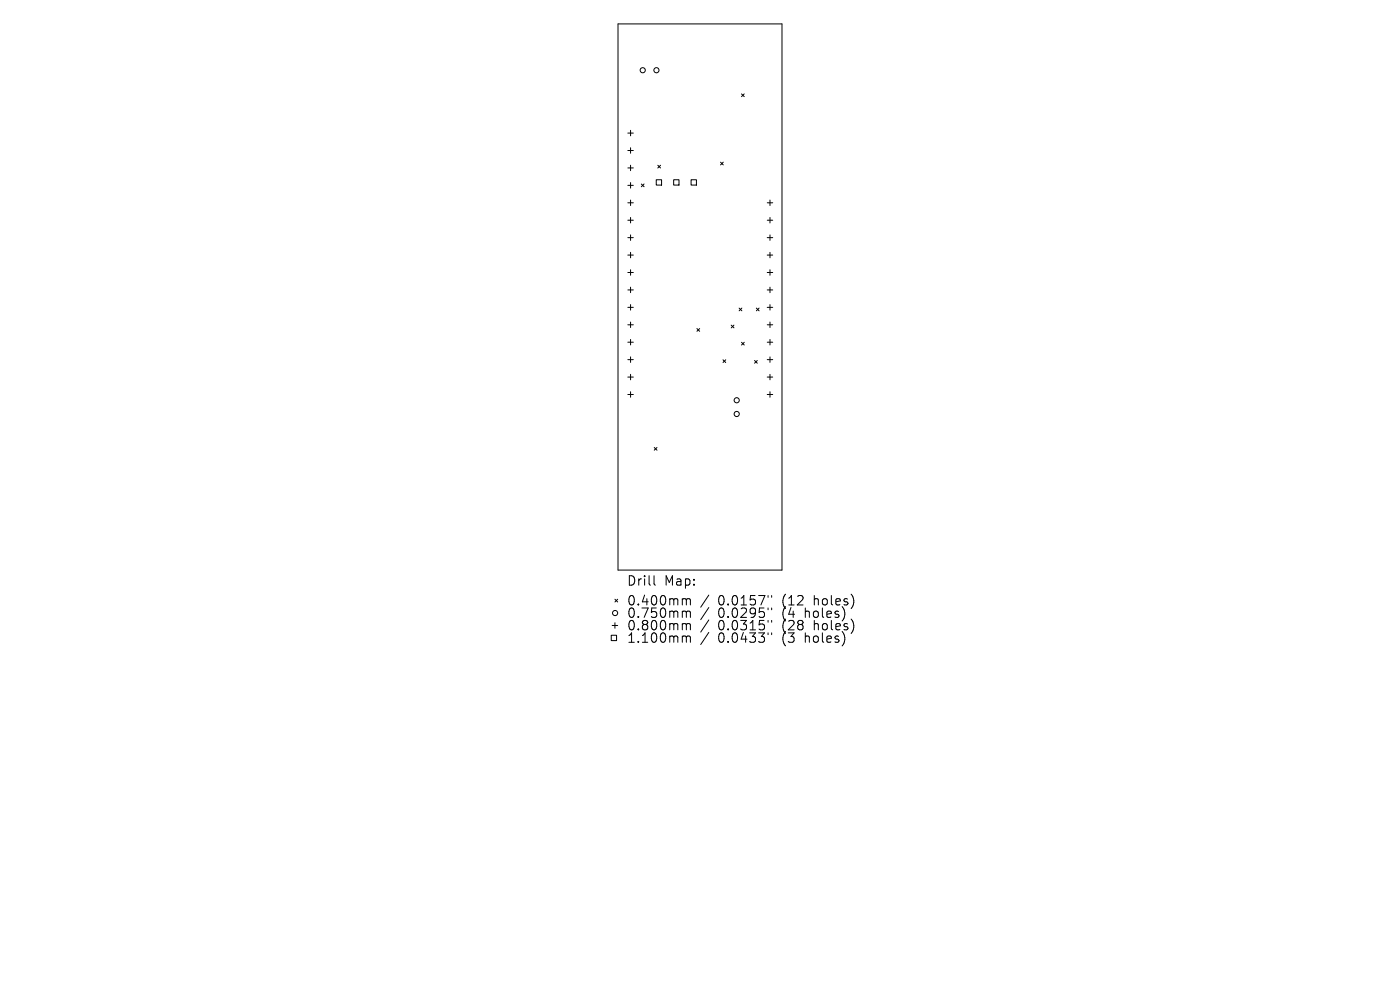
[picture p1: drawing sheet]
<svg xmlns="http://www.w3.org/2000/svg" width="297mm" height="210mm" viewBox="0 0 297 210" stroke-linecap="round" stroke-linejoin="round" font-family="sans-serif">
<defs><g id="words">
<g font-size="2.8">
<text x="133" y="124.5">Drill</text>
<text x="140.9" y="124.5">Map:</text>
<text x="133" y="128.7">0.400mm</text>
<text x="133" y="131.3">0.750mm</text>
<text x="152.3" y="128.7">0.0157&quot;</text>
<text x="152.3" y="131.3">0.0295&quot;</text>
<text x="165.9" y="128.7">(12</text>
<text x="165.9" y="131.3">(4</text>
<text x="170.8" y="131.3">holes)</text>
<text x="172.7" y="128.7">holes)</text>
<text x="133" y="133.9">0.800mm</text>
<text x="133" y="136.6">1.100mm</text>
<text x="152.3" y="133.9">0.0315&quot;</text>
<text x="152.3" y="136.6">0.0433&quot;</text>
<text x="165.9" y="133.9">(28</text>
<text x="165.9" y="136.6">(3</text>
<text x="170.8" y="136.6">holes)</text>
<text x="172.7" y="133.9">holes)</text>
</g>
</g></defs>
<g fill="none" stroke="#000" stroke-width=".21">
<path d="M131.1 5.1h34.8v115.8h-34.8zM157.3 19.9l.6 .6M157.9 19.9l-.6 .6M133.2 28.2h1.2M133.2 31.9h1.2M133.2 35.6h1.2M133.2 39.3h1.2M133.8 27.6v1.2M133.8 31.3v1.2M133.8 35v1.2M133.8 38.7v1.2M136.1 39l.5 .6"/>
<path d="M136.6 39l-.5 .6M139.2 38.1h1.1v1.2h-1.1zM139.5 35.1l.6 .5M140.1 35.1l-.6 .5M142.9 38.1h1.1v1.2h-1.1zM146.6 38.1h1.1v1.2h-1.1zM152.9 34.4l.5 .6M153.4 34.4l-.5 .6M133.2 43h1.2M133.2 46.7h1.2M133.2 50.4h1.2M133.2 54.1h1.2"/>
<path d="M133.2 57.8h1.2M133.8 42.4v1.2M133.8 46.1v1.2M133.8 49.8v1.2M133.8 53.5v1.2M133.8 57.2v1.2M162.8 43h1.1M162.8 46.7h1.1M162.8 50.4h1.1M162.8 54.1h1.1M162.8 57.8h1.1M163.3 42.4v1.2"/>
<path d="M163.3 46.1v1.2M163.3 49.8v1.2M163.3 53.5v1.2M163.3 57.2v1.2M133.2 61.5h1.2M133.2 65.2h1.2M133.2 68.9h1.2M133.2 72.6h1.2M133.2 76.3h1.2M133.2 80h1.2M133.8 60.9v1.2M133.8 64.6v1.2"/>
<path d="M133.8 68.3v1.2M133.8 72v1.2M133.8 75.7v1.2M133.8 79.4v1.2M147.8 69.7l.6 .6M148.4 69.7l-.6 .6M153.4 76.3l.6 .6M154 76.3l-.6 .6M155.1 69l.6 .6M155.7 69l-.6 .6M156.8 65.4l.6 .5M157.3 72.6l.6 .6"/>
<path d="M157.4 65.4l-.6 .5M157.9 72.6l-.6 .6M160.1 76.5l.6 .5M160.5 65.4l.5 .5M160.7 76.5l-.6 .5M161 65.4l-.5 .5M162.8 61.5h1.1M162.8 65.2h1.1M162.8 68.9h1.1M162.8 72.6h1.1M162.8 76.3h1.1M162.8 80h1.1"/>
<path d="M163.3 60.9v1.2M163.3 64.6v1.2M163.3 68.3v1.2M163.3 72v1.2M163.3 75.7v1.2M163.3 79.4v1.2M133.2 83.7h1.2M133.8 83.1v1.2M138.8 94.9l.6 .6M139.4 94.9l-.6 .6M162.8 83.7h1.1M163.3 83.1v1.2"/>
<path d="M129.7 134.8h1.1v1.1h-1.1zM129.9 132.7h1.1M130.5 127.1l.5 .6M130.5 132.1v1.2M131 127.1l-.5 .6M138.7 122.1v1.7l.3 .3M145.3 127l.3 .3M145.3 129.6l.3 .3M145.3 132.3l.3 .3M145.3 134.9l.3 .3M145.6 127.3v1M145.6 129.9v1.1"/>
<path d="M145.6 132.6v1M145.6 135.2v1M145.6 127.3l.3-.3 .5 .1 .1 1.2M145.6 129.9l.3-.3 .5 .1 .1 1.3M145.6 132.6l.3-.3 .5 .1 .1 1.2M145.6 135.2l.3-.3 .5 .1 .1 1.2M150.4 126.2l-1.7 2.6M150.4 128.9l-1.7 2.5M150.4 131.5l-1.7 2.6M150.4 134.2l-1.7 2.5M162.9 126.3v.4M162.9 129v.4"/>
<path d="M162.9 131.6v.4M162.9 134.2v.4M163.7 126.3v.4M163.7 129v.4M163.7 131.6v.4M163.7 134.2v.4M179.2 130l-.1 .9M179.2 135.3l-.1 .9M181 126.9v1.3M181 132.2v1.3"/>
<circle cx="136.3" cy="14.9" r=".55"/>
<circle cx="139.3" cy="14.9" r=".55"/>
<circle cx="156.3" cy="87.8" r=".55"/>
<circle cx="156.3" cy="84.9" r=".55"/>
<circle cx="130.5" cy="130" r=".55"/>
</g>
<use href="#words"/>
</svg>
